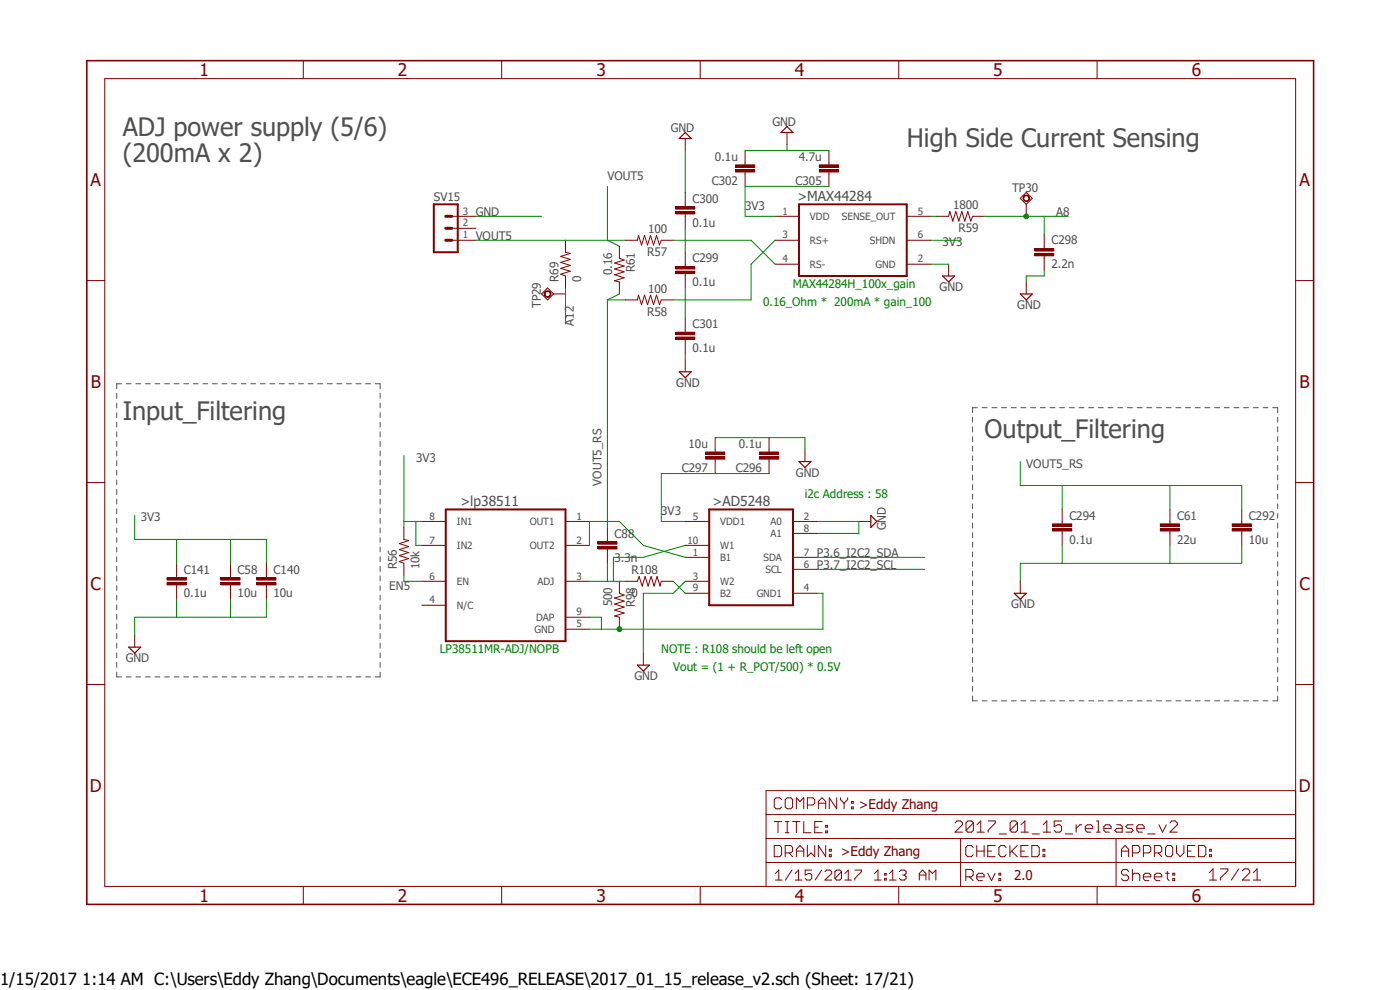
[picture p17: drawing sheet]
<svg xmlns="http://www.w3.org/2000/svg" width="297mm" height="210mm" viewBox="0 0 297 210" stroke-linecap="round" stroke-linejoin="round" font-family="sans-serif">
<defs><g id="words">
<g font-size="5.4" fill="#505050">
<text x="26" y="28.7">ADJ power supply (5/6)</text>
<text x="26" y="34.5">(200mA x 2)</text>
<text x="192.4" y="31.3">High Side Current Sensing</text>
<text x="26" y="89">Input_Filtering</text>
<text x="208.9" y="92.8">Output_Filtering</text>
</g>
<g font-size="3.7" fill="#800000">
<text x="42.3" y="16.1">1</text>
<text x="84.4" y="16.1">2</text>
<text x="126.5" y="16.1">3</text>
<text x="168.6" y="16.1">4</text>
<text x="210.7" y="16.1">5</text>
<text x="252.9" y="16.1">6</text>
<text x="19.2" y="39.4">A</text>
<text x="275.7" y="39.4">A</text>
<text x="19.3" y="82.3">B</text>
<text x="275.7" y="82.3">B</text>
<text x="19.2" y="125.1">C</text>
<text x="275.7" y="125.1">C</text>
<text x="19.1" y="167.9">D</text>
<text x="275.5" y="167.9">D</text>
<text x="42.3" y="191.3">1</text>
<text x="84.4" y="191.3">2</text>
<text x="126.5" y="191.3">3</text>
<text x="168.6" y="191.3">4</text>
<text x="210.7" y="191.3">5</text>
<text x="252.9" y="191.3">6</text>
</g>
<text font-size="3.6" x="0" y="209">1/15/2017 1:14 AM C:\Users\Eddy Zhang\Documents\eagle\ECE496_RELEASE\2017_01_15_release_v2.sch (Sheet: 17/21)</text>
<g font-size="2.9" fill="#505050">
<text x="169.2" y="42.6">&gt;MAX44284</text>
<text x="97.7" y="107.3">&gt;lp38511</text>
<text x="151.2" y="107.3">&gt;AD5248</text>
</g>
<g font-size="2.8" fill="#800000">
<text x="182.2" y="171.5">&gt;Eddy Zhang</text>
<text x="178.4" y="181.7">&gt;Eddy Zhang</text>
<text x="215.2" y="186.8">2.0</text>
</g>
<g font-size="2.5" fill="#505050">
<text x="142.3" y="28">GND</text>
<text x="163.9" y="26.7">GND</text>
<text x="151.7" y="34.1">0.1u</text>
<text x="169.5" y="34.1">4.7u</text>
<text x="128.9" y="38.3">VOUT5</text>
<text x="151" y="39.2">C302</text>
<text x="168.8" y="39.2">C305</text>
<text x="214.7" y="40.7">TP30</text>
<text x="92" y="42.6">SV15</text>
<text x="100.9" y="45.9">GND</text>
<text x="146.9" y="43">C300</text>
<text x="158.1" y="44.6">3V3</text>
<text x="202.2" y="44.4">1800</text>
<text x="224.1" y="45.9">A8</text>
<text x="100.9" y="51">VOUT5</text>
<text x="137.5" y="49.4">100</text>
<text x="146.9" y="48">0.1u</text>
<text x="200" y="52.2">3V3</text>
<text x="203.3" y="49.1">R59</text>
<text x="223.1" y="51.9">C298</text>
<text x="118.5" y="59.9" transform="rotate(-90 118.5 59.9)">R69</text>
<text x="123.3" y="59.9" transform="rotate(-90 123.3 59.9)">0</text>
<text x="129.9" y="58.3" transform="rotate(-90 129.9 58.3)">0.16</text>
<text x="134.7" y="57.8" transform="rotate(-90 134.7 57.8)">R61</text>
<text x="137.3" y="54.2">R57</text>
<text x="146.9" y="55.7">C299</text>
<text x="223.1" y="56.9">2.2n</text>
<text x="114.8" y="65.4" transform="rotate(-90 114.8 65.4)">TP29</text>
<text x="137.5" y="62.1">100</text>
<text x="146.9" y="60.7">0.1u</text>
<text x="199.4" y="61.7">GND</text>
<text x="215.8" y="65.5">GND</text>
<text x="121.8" y="69.1" transform="rotate(-90 121.8 69.1)">A12</text>
<text x="137.3" y="66.9">R58</text>
<text x="146.9" y="69.6">C301</text>
<text x="146.9" y="74.7">0.1u</text>
<text x="143.5" y="82">GND</text>
<text x="146.1" y="95">10u</text>
<text x="156.8" y="95">0.1u</text>
<text x="88.3" y="97.9">3V3</text>
<text x="144.7" y="100.1">C297</text>
<text x="156.1" y="100.1">C296</text>
<text x="168.9" y="101.1">GND</text>
<text x="217.7" y="99.2">VOUT5_RS</text>
<text x="127.6" y="103" transform="rotate(-90 127.6 103)">VOUT5_RS</text>
<text x="29.8" y="110.6">3V3</text>
<text x="140.3" y="109.3">3V3</text>
<text x="187.9" y="112.5" transform="rotate(-90 187.9 112.5)">GND</text>
<text x="226.9" y="110.2">C294</text>
<text x="249.7" y="110.2">C61</text>
<text x="265" y="110.2">C292</text>
<text x="130.4" y="119.1">3.3n</text>
<text x="130.4" y="114">C88</text>
<text x="173.3" y="118.2">P3.6_I2C2_SDA</text>
<text x="226.9" y="115.3">0.1u</text>
<text x="249.7" y="115.3">22u</text>
<text x="265" y="115.3">10u</text>
<text x="39" y="121.7">C141</text>
<text x="50.4" y="121.7">C58</text>
<text x="58" y="121.7">C140</text>
<text x="82.6" y="125.1">EN5</text>
<text x="84.2" y="120.8" transform="rotate(-90 84.2 120.8)">R56</text>
<text x="89" y="120.8" transform="rotate(-90 89 120.8)">10k</text>
<text x="133.9" y="121.8">R108</text>
<text x="173.3" y="120.8">P3.7_I2C2_SCL</text>
<text x="39" y="126.7">0.1u</text>
<text x="50.4" y="126.7">10u</text>
<text x="58" y="126.7">10u</text>
<text x="129.9" y="128.7" transform="rotate(-90 129.9 128.7)">500</text>
<text x="133.9" y="126.6">0</text>
<text x="134.7" y="128.9" transform="rotate(-90 134.7 128.9)">R98</text>
<text x="214.5" y="129">GND</text>
<text x="26.7" y="140.5">GND</text>
<text x="134.6" y="144.3">GND</text>
</g>
<g font-size="2.5" fill="#008000">
<text x="161.9" y="64.9">0.16_Ohm * 200mA * gain_100</text>
<text x="168.2" y="61.1">MAX44284H_100x_gain</text>
<text x="170.8" y="105.5">i2c Address : 58</text>
<text x="93.3" y="138.6">LP38511MR-ADJ/NOPB</text>
<text x="140.3" y="138.6">NOTE : R108 should be left open</text>
<text x="142.8" y="142.4">Vout = (1 + R_POT/500) * 0.5V</text>
</g>
<g font-size="2.1" fill="#505050">
<text x="98.2" y="45.5">3</text>
<text x="166" y="45.5">1</text>
<text x="171.8" y="46.7">VDD</text>
<text x="178.6" y="46.7">SENSE_OUT</text>
<text x="194.7" y="45.5">5</text>
<text x="98.2" y="50.6">1</text>
<text x="98.2" y="48">2</text>
<text x="166" y="50.6">3</text>
<text x="171.8" y="51.7">RS+</text>
<text x="184.5" y="51.7">SHDN</text>
<text x="194.7" y="50.6">6</text>
<text x="166" y="55.7">4</text>
<text x="171.8" y="56.8">RS-</text>
<text x="185.8" y="56.8">GND</text>
<text x="194.7" y="55.7">2</text>
<text x="91.1" y="110.3">8</text>
<text x="96.9" y="111.4">IN1</text>
<text x="112.4" y="111.4">OUT1</text>
<text x="122.3" y="110.3">1</text>
<text x="147" y="110.3">5</text>
<text x="152.8" y="111.4">VDD1</text>
<text x="163.5" y="111.4">A0</text>
<text x="163.5" y="113.9">A1</text>
<text x="170.6" y="110.3">2</text>
<text x="170.6" y="112.8">8</text>
<text x="91.1" y="115.3">7</text>
<text x="96.9" y="116.5">IN2</text>
<text x="112.4" y="116.5">OUT2</text>
<text x="122.3" y="115.3">2</text>
<text x="145.8" y="115.3">10</text>
<text x="147" y="117.9">1</text>
<text x="152.8" y="119">B1</text>
<text x="152.8" y="116.5">W1</text>
<text x="162" y="119">SDA</text>
<text x="170.6" y="117.9">7</text>
<text x="91.1" y="122.9">6</text>
<text x="96.9" y="124.1">EN</text>
<text x="114" y="124.1">ADJ</text>
<text x="122.3" y="122.9">3</text>
<text x="147" y="122.9">3</text>
<text x="147" y="125.5">9</text>
<text x="152.8" y="124.1">W2</text>
<text x="162.4" y="121.5">SCL</text>
<text x="170.6" y="125.5">4</text>
<text x="170.6" y="120.4">6</text>
<text x="91.1" y="128">4</text>
<text x="96.9" y="129.2">N/C</text>
<text x="113.7" y="131.7">DAP</text>
<text x="122.3" y="130.6">9</text>
<text x="152.8" y="126.6">B2</text>
<text x="160.5" y="126.6">GND1</text>
<text x="113.4" y="134.2">GND</text>
<text x="122.3" y="133.1">5</text>
</g>
</g></defs>
<path d="M17.9 12.5l261.2 179.9M279.1 12.5l-261.2 179.9" fill="none" stroke="#fff" stroke-width=".21"/>
<g fill="none" stroke="#505050" stroke-width=".21">
<path d="M24.8 83.4v1.1M24.8 85.5v1M24.8 87.5v1.1M24.8 89.6v1M24.8 91.6v1.1M24.8 93.6v1.1M24.8 95.7v1M24.8 97.7v1.1M24.8 99.8v1M25.8 81.4h-1v1.1M26.8 81.4h1M28.8 81.4h1"/>
<path d="M30.9 81.4h1M32.9 81.4h1M34.9 81.4h1M37 81.4h1M39 81.4h1M41 81.4h1M43.1 81.4h1M45.1 81.4h1M47.1 81.4h1M49.1 81.4h1.1M51.2 81.4h1M53.2 81.4h1"/>
<path d="M55.2 81.4h1.1M57.3 81.4h1M59.3 81.4h1M61.3 81.4h1.1M63.3 81.4h1.1M65.4 81.4h1M67.4 81.4h1.1M69.4 81.4h1.1M71.5 81.4h1M73.5 81.4h1M75.5 81.4h1.1M77.6 81.4h1"/>
<path d="M79.6 81.4h1v1.1M80.6 83.4v1.1M80.6 85.5v1M80.6 87.5v1.1M80.6 89.6v1M80.6 91.6v1.1M80.6 93.6v1.1M80.6 95.7v1M80.6 97.7v1.1M80.6 99.8v1M206.3 88.5v1.1M206.3 90.6v1"/>
<path d="M206.3 92.6v1M206.3 94.7v1M206.3 96.7v1M206.3 98.7v1.1M207.3 86.5h-1v1M208.4 86.5h1M210.4 86.5h1.1M212.5 86.5h1M214.5 86.5h1.1M216.6 86.5h1M218.7 86.5h1M220.7 86.5h1"/>
<path d="M222.8 86.5h1M224.8 86.5h1M226.9 86.5h1M228.9 86.5h1.1M231 86.5h1M233 86.5h1.1M235.1 86.5h1M237.2 86.5h1M239.2 86.5h1M241.3 86.5h1M243.3 86.5h1M245.4 86.5h1"/>
<path d="M247.4 86.5h1.1M249.5 86.5h1M251.5 86.5h1.1M253.6 86.5h1M255.6 86.5h1.1M257.7 86.5h1M259.7 86.5h1.1M261.8 86.5h1M263.8 86.5h1.1M265.9 86.5h1.1M268 86.5h1M270 86.5h1.1v1"/>
<path d="M271.1 88.5v1.1M271.1 90.6v1M271.1 92.6v1M271.1 94.7v1M271.1 96.7v1M271.1 98.7v1.1M24.8 101.8v1M24.8 103.8v1.1M24.8 105.9v1M24.8 107.9v1.1M24.8 109.9v1.1M24.8 112v1"/>
<path d="M24.8 114v1.1M24.8 116.1v1M24.8 118.1v1.1M80.6 101.8v1M80.6 103.8v1.1M80.6 105.9v1M80.6 107.9v1.1M80.6 109.9v1.1M80.6 112v1M80.6 114v1.1M80.6 116.1v1M80.6 118.1v1.1"/>
<path d="M206.3 100.8v1M206.3 102.8v1M206.3 104.9v1M206.3 106.9v1M206.3 108.9v1M206.3 111v1M206.3 113v1M206.3 115v1.1M206.3 117.1v1M206.3 119.1v1M271.1 100.8v1M271.1 102.8v1"/>
<path d="M271.1 104.9v1M271.1 106.9v1M271.1 108.9v1M271.1 111v1M271.1 113v1M271.1 115v1.1M271.1 117.1v1M271.1 119.1v1M24.8 120.1v1.1M24.8 122.2v1M24.8 124.2v1.1M24.8 126.3v1"/>
<path d="M24.8 128.3v1M24.8 130.3v1.1M24.8 132.4v1M24.8 134.4v1.1M24.8 136.4v1.1M24.8 138.5v1M80.6 120.1v1.1M80.6 122.2v1M80.6 124.2v1.1M80.6 126.3v1M80.6 128.3v1M80.6 130.3v1.1"/>
<path d="M80.6 132.4v1M80.6 134.4v1.1M80.6 136.4v1.1M80.6 138.5v1M206.3 121.2v1M206.3 123.2v1M206.3 125.2v1.1M206.3 127.3v1M206.3 129.3v1M206.3 131.4v1M206.3 133.4v1M206.3 135.4v1"/>
<path d="M206.3 137.5v1M206.3 139.5v1M271.1 121.2v1M271.1 123.2v1M271.1 125.2v1.1M271.1 127.3v1M271.1 129.3v1M271.1 131.4v1M271.1 133.4v1M271.1 135.4v1M271.1 137.5v1M271.1 139.5v1"/>
<path d="M24.8 140.5v1.1M24.8 142.6v1h1M26.8 143.6h1M28.8 143.6h1M30.9 143.6h1M32.9 143.6h1M34.9 143.6h1M37 143.6h1M39 143.6h1M41 143.6h1M43.1 143.6h1M45.1 143.6h1"/>
<path d="M47.1 143.6h1M49.1 143.6h1.1M51.2 143.6h1M53.2 143.6h1M55.2 143.6h1.1M57.3 143.6h1M59.3 143.6h1M61.3 143.6h1.1M63.3 143.6h1.1M65.4 143.6h1M67.4 143.6h1.1M69.4 143.6h1.1"/>
<path d="M71.5 143.6h1M73.5 143.6h1M75.5 143.6h1.1M77.6 143.6h1M80.6 140.5v1.1M80.6 142.6v1h-1M206.3 141.5v1.1M206.3 143.6v1M206.3 145.6v1M206.3 147.7v1h1M208.4 148.7h1M210.4 148.7h1.1"/>
<path d="M212.5 148.7h1M214.5 148.7h1.1M216.6 148.7h1M218.7 148.7h1M220.7 148.7h1M222.8 148.7h1M224.8 148.7h1M226.9 148.7h1M228.9 148.7h1.1M231 148.7h1M233 148.7h1.1M235.1 148.7h1"/>
<path d="M237.2 148.7h1M239.2 148.7h1M241.3 148.7h1M243.3 148.7h1M245.4 148.7h1M247.4 148.7h1.1M249.5 148.7h1M251.5 148.7h1.1M253.6 148.7h1M255.6 148.7h1.1M257.7 148.7h1M259.7 148.7h1.1"/>
<path d="M261.8 148.7h1M263.8 148.7h1.1M265.9 148.7h1.1M268 148.7h1M271.1 141.5v1.1M271.1 143.6v1M271.1 145.6v1M271.1 147.7v1h-1.1"/>
</g>
<g fill="none" stroke="#800000" stroke-width=".21">
<path d="M22.2 16.7h252.7v171.3h-252.7zM64.3 12.9v3.8M106.4 12.9v3.8M148.5 12.9v3.8M190.7 12.9v3.8M232.7 12.9v3.8M18.4 59.5h3.8M274.9 59.5h3.8M18.4 102.4h3.8M85.7 111.9v2.5l1 .3-2 .6 2 .7-2 .6 2 .6-2 .7 2 .6-2 .6 1 .4v2.5M128.9 114.4v.5M128.9 116.5v.5"/>
<path d="M274.9 102.4h3.8M136.5 138.6v2.5M18.4 145.2h3.8M274.9 145.2h3.8M162.5 177.9h112.4M162.5 172.8h112.4M164.3 179.4h1.1l.4 .4v1.5l-.4 .4h-1.1zM164.3 174.3h1.5M165.1 174.3v2.4M165.8 169.6l-.4-.4h-.8l-.3 .4v1.6l.3 .4h.8l.4-.4M166.6 169.6l.4-.4h.8l.3 .4v1.6l-.3 .4h-.8l-.4-.4zM166.6 174.3h.8"/>
<path d="M166.6 176.7h.8M167 174.3v2.4M168.1 174.3h1.6M169 171.6v-2.4l.7 .8 .8-.8v2.4M169 174.3v2.4M170.5 174.3v2.4h1.5M171.3 170.8h1.2l.3-.4v-.8l-.3-.4h-1.2v2.4M171.3 179.4v2.3l.7-.8 .8 .8v-2.3M172.8 175.5h.8M173.6 171.6v-1.6l.8-.8 .8 .8v1.6M173.6 170.4h1.6M174.4 174.3h-1.6v2.4h1.6"/>
<path d="M175.2 179.4v2.3l-1.6-2.3v2.3M175.2 175.1h.4v.4h-.4zM175.2 176.3h.4v.4h-.4zM177.5 169.2v2.4l-1.6-2.4v2.4M178.3 169.2v.4l.8 .8M179.1 170.4v1.2M179.8 169.2v.4l-.7 .8M180.6 171.2h.4v.4h-.4zM180.6 170h.4v.4h-.4zM202.6 174.6l.4-.4h.8l.4 .4v.4l-1.6 1.5h1.6M203.8 177.9v10.1M206.5 179.8l-.4-.4h-.8l-.4 .4v1.5l.4 .4h.8l.4-.4"/>
<path d="M206.5 174.6v1.5l-.4 .4h-.8l-.4-.4M206.5 174.6l-.4-.4h-.8l-.4 .4v1.5M206.5 174.6l-1.6 1.5M207.2 179.4v2.3M207.3 176.5h1.5M207.3 175l.8-.8v2.3M208.8 179.4v2.3M209.6 174.2h1.6v.4l-1.6 1.5v.4M211.1 179.4h-1.6v2.3h1.6M212 176.9h1.5M213.4 179.8l-.3-.4h-.8l-.4 .4v1.5l.4 .4h.8l.3-.4M214.2 179.4v2.3"/>
<path d="M215.8 179.4l-1.6 1.5M215.9 174.6v1.5l-.4 .4h-.8l-.4-.4M215.9 174.6l-.4-.4h-.8l-.4 .4v1.5M215.9 174.6l-1.6 1.5M216.6 176.5h1.6M216.6 175l.8-.8v2.3M218.1 179.4h-1.5v2.3h1.5M218.9 179.4h1.2l.4 .4v1.5l-.4 .4h-1.2zM219 176.9h1.5M221.3 176.5h1.6M221.3 175l.8-.8v2.3M225.2 174.2h-1.6v1.1l.8-.3h.4l.4 .3v.8l-.4 .4h-.8l-.4-.4"/>
<path d="M226 176.9h1.5M228.3 175v1.5M229.5 175h-.4l-.8 .7M230.3 175.7h1.5v-.4l-.4-.3h-.7l-.4 .3v.8l.4 .4h.7M232.6 176.5h.8M232.6 174.2h.4v2.3M234.2 175.7h1.5v-.4l-.4-.3h-.7l-.4 .3v.8l.4 .4h.7M236.8 177.9v10.1M236.9 175h.8l.4 .3v1.2h-1.2l-.4-.4 .4-.4h1.2M240.4 175h-1.2l-.4 .3 .4 .4h.8l.4 .4-.4 .4h-1.2M241.2 175.7h1.5v-.4l-.3-.3h-.8l-.4 .3v.8l.4 .4h.8M243.5 176.9h1.6"/>
<path d="M245.9 175l.7 1.5 .8-1.5M247.6 179.4h.8l.4 .4v1.5l-.4 .4h-.8l-.3-.4v-1.5zM248.2 174.6l.4-.4h.8l.4 .4v.4l-1.6 1.5h1.6M249.6 179.4v1.5l.8 .8 .8-.8v-1.5M253.5 179.4h-1.6v2.3h1.6M254.3 179.4h1.1l.4 .4v1.5l-.4 .4h-1.1zM274.9 167.7h-112.4v20.3M64.3 188v3.9M106.4 188v3.9M148.5 188v3.9M162.5 183h112.4M164.5 185.3l.7-.7v2.1"/>
<path d="M164.5 186.7h1.4M166.6 180.9h1.2l.3-.3v-.8l-.3-.4h-1.2v2.3M167.4 180.9l.7 .8M168 184.6l-1.4 2.1M168.7 186.7h1.4M168.7 185.3l.7-.7v2.1M169 181.7v-1.5l.7-.8 .8 .8v1.5M169 180.6h1.5M172.2 184.6h-1.4v1l.7-.3h.4l.3 .3v.8l-.3 .3h-.7l-.4-.3M174.3 184.6l-1.4 2.1M175 184.9l.4-.3h.7l.3 .3v.4l-1.4 1.4h1.4M175.9 181.3h.5v.4h-.5z"/>
<path d="M175.9 180.2h.5v.4h-.5zM178.5 184.9v1.5l-.3 .3h-.7l-.4-.3M178.5 184.9l-.3-.3h-.7l-.4 .3v1.5M178.5 184.9l-1.4 1.5M179.2 186.7h1.4M179.2 185.3l.8-.7v2.1M181.4 184.6h1.4v.3l-1.4 1.5v.3M185.5 186.7h1.4M185.5 185.3l.8-.7v2.1M187.7 186.4h.3v.3h-.3zM187.7 185.3h.3v.3h-.3zM188.7 186.7h1.4"/>
<path d="M188.7 185.3l.7-.7v2.1M190.7 188v3.9M190.8 184.9l.4-.3h.7l.3 .3v.4l-.3 .3M191.5 185.6h.4M191.9 185.6l.3 .4v.4l-.3 .3h-.7l-.4-.3M195 185.6h1.4M195 186.7v-1.4l.7-.7 .7 .7v1.4M197.1 186.7v-2.1l.7 .7 .7-.7v2.1M204.9 186h1.2l.4-.4v-.7l-.4-.5h-1.2v2.4M205.7 186l.8 .8M207.2 186h1.6v-.4l-.4-.3h-.8l-.4 .3v.8l.4 .4h.8M207.2 180.6h1.6"/>
<path d="M209.5 185.3l.9 1.5 .7-1.5M209.5 180.6h.9M211.9 185.3h.4v.3h-.4zM211.9 186.4h.4v.4h-.4zM214.6 180.6l1.2 1.1M216.6 180.6h.7M221.3 181.3h.4v.4h-.4zM221.3 180.2h.4v.4h-.4zM232.7 188v3.9M237.9 181.7v-1.5l.8-.8 .7 .8v1.5M237.9 180.6h1.5M239.4 184.9l-.3-.5h-.8l-.4 .5v.4l.4 .3h.8l.3 .4v.4l-.3 .4h-.8l-.4-.4"/>
<path d="M240.2 180.9h1.2l.4-.3v-.8l-.4-.4h-1.2v2.3M240.2 184.4v2.4M240.2 185.6l.4-.3h.8l.4 .3v1.2M242.6 186h1.5v-.4l-.3-.3h-.8l-.4 .3v.8l.4 .4h.8M242.6 180.9h1.2l.3-.3v-.8l-.3-.4h-1.2v2.3M244.9 186h1.6v-.4l-.4-.3h-.8l-.4 .3v.8l.4 .4h.8M244.9 180.9h1.2l.4-.3v-.8l-.4-.4h-1.2v2.3M245.7 180.9l.8 .8M247.3 185.3h.7M247.6 184.9v1.5l.4 .4M248.8 185.3h.4v.3h-.4zM248.8 186.4h.4v.4h-.4z"/>
<path d="M251.9 180.6h.8M256.6 186.7h1.5M256.6 185.1l.7-.8v2.4M256.6 181.3h.4v.4h-.4zM256.6 180.2h.4v.4h-.4zM258.9 184.3h1.6v.4l-1.6 1.6v.4M262.8 184.3l-1.6 2.4M263.6 184.7l.3-.4h.9l.3 .4v.4l-1.5 1.6h1.5M265.9 186.7h1.6M265.9 185.1l.8-.8v2.4"/>
</g>
<path d="M18.4 12.9h260.3v179h-260.3z" fill="none" stroke="#800000" stroke-width=".34"/>
<path d="M135.2 141.1h2.6l-1.3 1.3z" fill="none" stroke="#800000" stroke-width=".25"/>
<path d="M126.8 116h4.1v.5h-4.1z" fill-rule="evenodd" fill="#800000"/>
<path d="M126.8 116h4.1v.5h-4.1z" fill="none" stroke="#800000" stroke-width=".21"/>
<path d="M126.8 114.9h4.1v.5h-4.1z" fill-rule="evenodd" fill="#800000"/>
<path d="M126.8 114.9h4.1v.5h-4.1zM128.9 111.9v2.5M128.9 117v2.5M56.5 122v.6M56.5 124.1v.5" fill="none" stroke="#800000" stroke-width=".21"/>
<path d="M54.5 123.6h4v.5h-4z" fill-rule="evenodd" fill="#800000"/>
<path d="M54.5 123.6h4v.5h-4z" fill="none" stroke="#800000" stroke-width=".21"/>
<path d="M54.5 122.6h4v.5h-4z" fill-rule="evenodd" fill="#800000"/>
<path d="M56.5 119.5v2.5M37.5 122v.6M37.5 124.1v.5M54.5 122.6h4v.5h-4zM56.5 124.6v2.5" fill="none" stroke="#800000" stroke-width=".21"/>
<path d="M35.4 123.6h4.1v.5h-4.1z" fill-rule="evenodd" fill="#800000"/>
<path d="M35.4 123.6h4.1v.5h-4.1z" fill="none" stroke="#800000" stroke-width=".21"/>
<path d="M35.4 122.6h4.1v.5h-4.1z" fill-rule="evenodd" fill="#800000"/>
<path d="M37.5 119.5v2.5M263.4 110.6v.5M263.4 112.6v.6M28.6 134.7v2.6M35.4 122.6h4.1v.5h-4.1zM37.5 124.6v2.5" fill="none" stroke="#800000" stroke-width=".21"/>
<path d="M27.3 137.3h2.5l-1.2 1.3z" fill="none" stroke="#800000" stroke-width=".25"/>
<path d="M261.4 112.1h4.1v.5h-4.1z" fill-rule="evenodd" fill="#800000"/>
<path d="M261.4 112.1h4.1v.5h-4.1z" fill="none" stroke="#800000" stroke-width=".21"/>
<path d="M261.4 111.1h4.1v.5h-4.1z" fill-rule="evenodd" fill="#800000"/>
<path d="M225.3 110.6v.5M225.3 112.6v.6M261.4 111.1h4.1v.5h-4.1zM263.4 108.1v2.5M263.4 113.2v2.5" fill="none" stroke="#800000" stroke-width=".21"/>
<path d="M223.3 112.1h4.1v.5h-4.1z" fill-rule="evenodd" fill="#800000"/>
<path d="M223.3 112.1h4.1v.5h-4.1z" fill="none" stroke="#800000" stroke-width=".21"/>
<path d="M223.3 111.1h4.1v.5h-4.1z" fill-rule="evenodd" fill="#800000"/>
<path d="M163.2 95.4v.5M163.2 97.4v.5M223.3 111.1h4.1v.5h-4.1zM225.3 108.1v2.5M225.3 113.2v2.5M216.5 123.3v2.6" fill="none" stroke="#800000" stroke-width=".21"/>
<path d="M215.2 125.9h2.5l-1.2 1.2z" fill="none" stroke="#800000" stroke-width=".25"/>
<path d="M161.1 95.9h4.1v.5h-4.1z" fill-rule="evenodd" fill="#800000"/>
<path d="M161.1 95.9h4.1v.5h-4.1z" fill="none" stroke="#800000" stroke-width=".21"/>
<path d="M161.1 96.9h4.1v.5h-4.1z" fill-rule="evenodd" fill="#800000"/>
<path d="M151.7 95.4v.5M151.7 97.4v.5M161.1 96.9h4.1v.5h-4.1zM163.2 92.8v2.6M163.2 97.9v2.6" fill="none" stroke="#800000" stroke-width=".21"/>
<path d="M149.7 95.9h4.1v.5h-4.1z" fill-rule="evenodd" fill="#800000"/>
<path d="M149.7 95.9h4.1v.5h-4.1z" fill="none" stroke="#800000" stroke-width=".21"/>
<path d="M149.7 96.9h4.1v.5h-4.1z" fill-rule="evenodd" fill="#800000"/>
<g fill="none" stroke="#800000" stroke-width=".21">
<path d="M145.4 29.4v2.5M132.7 51h2.5l.3-1 .6 2 .6-2 .7 2 .6-2 .6 2 .7-2 .6 2 .4-1h2.5M164.4 56h5.1M164.4 51h5.1M164.4 45.9h5.1M192.4 56h5M192.4 51h5M192.4 45.9h5M198.7 45.9h2.6l.2-1 .6 2 .7-2 .6 2 .6-2 .7 2 .6-2 .7 2 .3-1h2.6M201.3 56v2.5M221.5 52.2v.5M221.5 54.3v.5"/>
<path d="M132.7 63.6h2.5l.3-1 .6 2 .6-2 .7 2 .6-2 .6 2 .7-2 .6 2 .4-1h2.5M145.4 76.3v2.6M149.7 96.9h4.1v.5h-4.1zM151.7 92.8v2.6M151.7 97.9v2.6M170.8 95.4v2.5"/>
</g>
<path d="M145.4 28.1l1.2 1.3h-2.5zM200 58.5h2.5l-1.2 1.3zM144.1 78.9h2.5l-1.2 1.2zM169.5 97.9h2.5l-1.2 1.3z" fill="none" stroke="#800000" stroke-width=".25"/>
<path d="M169.5 43.3h22.9v15.2h-22.9z" fill="none" stroke="#800000" stroke-width=".42"/>
<path d="M219.5 53.8h4.1v.5h-4.1z" fill-rule="evenodd" fill="#800000"/>
<path d="M219.5 53.8h4.1v.5h-4.1z" fill="none" stroke="#800000" stroke-width=".21"/>
<path d="M219.5 52.7h4.1v.6h-4.1z" fill-rule="evenodd" fill="#800000"/>
<path d="M145.4 56v.6M145.4 58v.5M217.7 59.8v2.6M219.5 52.7h4.1v.6h-4.1zM221.5 49.7v2.5M221.5 54.8v2.5" fill="none" stroke="#800000" stroke-width=".21"/>
<path d="M216.5 62.4h2.5l-1.3 1.2z" fill="none" stroke="#800000" stroke-width=".25"/>
<path d="M143.3 57.5h4.1v.5h-4.1z" fill-rule="evenodd" fill="#800000"/>
<path d="M143.3 57.5h4.1v.5h-4.1z" fill="none" stroke="#800000" stroke-width=".21"/>
<path d="M143.3 56.6h4.1v.5h-4.1z" fill-rule="evenodd" fill="#800000"/>
<path d="M143.3 56.6h4.1v.5h-4.1zM145.4 43.3v.6M145.4 45.4v.5M145.4 53.5v2.5M145.4 58.5v2.6" fill="none" stroke="#800000" stroke-width=".21"/>
<path d="M143.3 44.9h4.1v.5h-4.1z" fill-rule="evenodd" fill="#800000"/>
<path d="M143.3 44.9h4.1v.5h-4.1z" fill="none" stroke="#800000" stroke-width=".21"/>
<path d="M143.3 43.9h4.1v.5h-4.1z" fill-rule="evenodd" fill="#800000"/>
<path d="M143.3 43.9h4.1v.5h-4.1zM145.4 40.8v2.5M145.4 45.9v2.5M145.4 70v.5M145.4 72v.5" fill="none" stroke="#800000" stroke-width=".21"/>
<path d="M143.3 71.5h4.1v.5h-4.1z" fill-rule="evenodd" fill="#800000"/>
<path d="M143.3 71.5h4.1v.5h-4.1z" fill="none" stroke="#800000" stroke-width=".21"/>
<path d="M143.3 70.5h4.1v.5h-4.1z" fill-rule="evenodd" fill="#800000"/>
<path d="M158.1 34.5v.5M158.1 36.5v.5M143.3 70.5h4.1v.5h-4.1zM145.4 67.4v2.6M145.4 72.5v2.6" fill="none" stroke="#800000" stroke-width=".21"/>
<path d="M156 35h4.1v.5h-4.1z" fill-rule="evenodd" fill="#800000"/>
<path d="M156 35h4.1v.5h-4.1z" fill="none" stroke="#800000" stroke-width=".21"/>
<path d="M156 36h4.1v.5h-4.1z" fill-rule="evenodd" fill="#800000"/>
<path d="M156 36h4.1v.5h-4.1zM158.1 31.9v2.6M158.1 37v2.5M167 28.1v2.5M175.9 34.5v.5M175.9 36.5v.5" fill="none" stroke="#800000" stroke-width=".21"/>
<path d="M167 26.8l1.2 1.3h-2.5z" fill="none" stroke="#800000" stroke-width=".25"/>
<path d="M173.8 35h4.1v.5h-4.1z" fill-rule="evenodd" fill="#800000"/>
<path d="M173.8 35h4.1v.5h-4.1z" fill="none" stroke="#800000" stroke-width=".21"/>
<path d="M173.8 36h4.1v.5h-4.1z" fill-rule="evenodd" fill="#800000"/>
<path d="M173.8 36h4.1v.5h-4.1zM175.9 31.9v2.6M175.9 37v2.5M114.9 62.4l1.3-1.3 1.2 1.3-1.2 1.2z" fill="none" stroke="#800000" stroke-width=".21"/>
<path d="M115.5 62.1a.73 .73 0 0 1 1.2-.2 .73 .73 0 0 1-.3 1.2 .73 .73 0 0 1-1-.7h.2a.56 .56 0 0 1 .8-.6 .56 .56 0 0 1 .2 .9 .56 .56 0 0 1-.9 0l-.1-.3h-.2z" fill-rule="evenodd" fill="#800000"/>
<path d="M216.5 42.1l1.2-1.3 1.3 1.3-1.3 1.2zM115.5 62.1a.73 .73 0 0 1 1.2-.2 .73 .73 0 0 1-.3 1.2 .73 .73 0 0 1-1-.7h.2a.56 .56 0 0 1 .8-.6 .56 .56 0 0 1 .2 .9 .56 .56 0 0 1-.9 0l-.1-.3h-.2zM117.4 62.4h2.6" fill="none" stroke="#800000" stroke-width=".21"/>
<path d="M217.3 41.5a.71 .71 0 0 1 1.1 .3 .71 .71 0 0 1-.5 1 .71 .71 0 0 1-.9-.7h.2a.55 .55 0 0 1 .7-.6 .55 .55 0 0 1 .3 .9 .55 .55 0 0 1-.9-.1l-.3-.2z" fill-rule="evenodd" fill="#800000"/>
<g fill="none" stroke="#800000" stroke-width=".21">
<path d="M95.8 51h5.1M95.8 48.4h5.1M95.8 45.9h5.1M120 51v2.5l1 .3-2 .6 2 .6-2 .7 2 .6-2 .6 2 .6-2 .7 1 .3v2.6M131.4 52.2v2.6l1 .4-2 .6 2 .6-2 .7 2 .6-2 .6 2 .6-2 .7 1 .2v2.6M217.3 41.5a.71 .71 0 0 1 1.1 .3 .71 .71 0 0 1-.5 1 .71 .71 0 0 1-.9-.7h.2a.55 .55 0 0 1 .7-.6 .55 .55 0 0 1 .3 .9 .55 .55 0 0 1-.9-.1l-.3-.2zM217.7 43.3v2.6M89.5 110.6h5.1M89.5 115.7h5.1M120 110.6h5.1M120 115.7h5.1M48.9 122v.6"/>
<path d="M48.9 124.1v.5M89.5 123.3h5.1M89.5 128.4h5.1M120 130.9h5.1M120 123.3h5.1M120 133.5h5.1M131.4 123.3v2.6l1 .3-2 .7 2 .6-2 .6 2 .7-2 .6 2 .6-2 .7 1 .2v2.6"/>
</g>
<path d="M92 43.3h5.1v10.2h-5.1zM94.6 108.1h25.4v27.9h-25.4z" fill="none" stroke="#800000" stroke-width=".42"/>
<path d="M94.6 45.9h1.2M94.6 48.4h1.2M94.6 51h1.2" fill="none" stroke="#800000" stroke-width=".64"/>
<path d="M46.9 123.6h4v.5h-4z" fill-rule="evenodd" fill="#800000"/>
<path d="M46.9 123.6h4v.5h-4z" fill="none" stroke="#800000" stroke-width=".21"/>
<path d="M46.9 122.6h4v.5h-4z" fill-rule="evenodd" fill="#800000"/>
<path d="M48.9 119.5v2.5M248.2 110.6v.5M248.2 112.6v.6M46.9 122.6h4v.5h-4zM48.9 124.6v2.5" fill="none" stroke="#800000" stroke-width=".21"/>
<path d="M246.2 112.1h4v.5h-4z" fill-rule="evenodd" fill="#800000"/>
<path d="M246.2 112.1h4v.5h-4z" fill="none" stroke="#800000" stroke-width=".21"/>
<path d="M246.2 111.1h4v.5h-4z" fill-rule="evenodd" fill="#800000"/>
<g fill="none" stroke="#800000" stroke-width=".21">
<path d="M145.4 110.6h5.1M145.4 118.2h5.1M145.4 115.7h5.1M168.2 110.6h5.1M168.2 118.2h5.1M168.2 113.2h5.1M182.2 110.6h2.5M246.2 111.1h4v.5h-4zM248.2 108.1v2.5M248.2 113.2v2.5M132.7 123.3h2.5l.4-1 .6 2 .7-2 .6 2 .6-2 .7 2 .6-2 .6 2 .3-1h2.5M145.4 123.3h5.1"/>
<path d="M145.4 125.9h5.1M168.2 125.9h5.1M168.2 120.8h5.1"/>
</g>
<path d="M150.5 108.1h17.7v20.3h-17.7z" fill="none" stroke="#800000" stroke-width=".42"/>
<path d="M184.7 109.3l1.3 1.3-1.3 1.3z" fill="none" stroke="#800000" stroke-width=".25"/>
<path d="M125.1 130.9h2.5v2.6M136.5 133.5v5.1M173.3 125.9h1.3v7.6h-49.5" fill="none" stroke="#008000" stroke-width=".21"/>
<circle cx="131.4" cy="133.5" r=".51" fill="#008000"/>
<g fill="none" stroke="#008000" stroke-width=".21">
<path d="M128.9 39.5v11.5l2.5 1.2M145.4 31.9v8.9M158.1 31.9h17.8M167 30.6v1.3M175.9 39.5h-17.8v6.4h6.3M100.9 45.9h14M100.9 51h31.8M164.4 51l-5.1 5v7.6h-16.5M197.4 56h3.9M197.4 45.9h1.3M197.4 51h6.4M208.9 45.9h17.7"/>
<path d="M221.5 57.3v1.2h-3.8v1.3M221.5 45.9v3.8M145.4 61.1v6.3M145.4 75.1v1.2M85.7 96.6v15.3M151.7 92.8h19.1v2.6M28.6 109.3v5.1h27.9v5.1M37.5 114.4v5.1M48.9 114.4v5.1M85.7 110.6h3.8M88.2 110.6v5.1h1.3M163.2 100.5h-22.9v10.1h5.1"/>
<path d="M173.3 110.6h8.9v2.6h-8.9M225.3 115.7v3.8M248.2 115.7v3.8M263.4 115.7v3.8h-46.9v3.8M37.5 127.1v3.8M48.9 127.1v3.8M56.5 127.1v3.8h-27.9v3.8M85.7 122v1.3h3.8M145.4 123.3l-2.6 2.6h-6.3v7.6"/>
<circle cx="131.4" cy="133.5" r=".51"/>
</g>
<circle cx="217.7" cy="45.9" r=".51" fill="#008000"/>
<g fill="none" stroke="#008000" stroke-width=".21">
<path d="M142.8 51h16.5l5.1 5M145.4 48.4v5.1M120 61.1v7.6M128.9 63.6v48.3M128.9 63.6h3.8M131.4 62.4l-2.5 1.2M216.5 97.9v5.1h46.9v5.1M125.1 115.7v-5.1h6.3l5.1 5.1 8.9 2.5M128.9 119.5v3.8M145.4 115.7l-8.9 2.5h-6.4v5.1M173.3 118.2h22.9M225.3 103v5.1"/>
<path d="M248.2 103v5.1M125.1 123.3h7.6M142.8 123.3l2.6 2.6M173.3 120.8h22.9"/>
<circle cx="217.7" cy="45.9" r=".51"/>
</g>
<use href="#words"/>
</svg>
